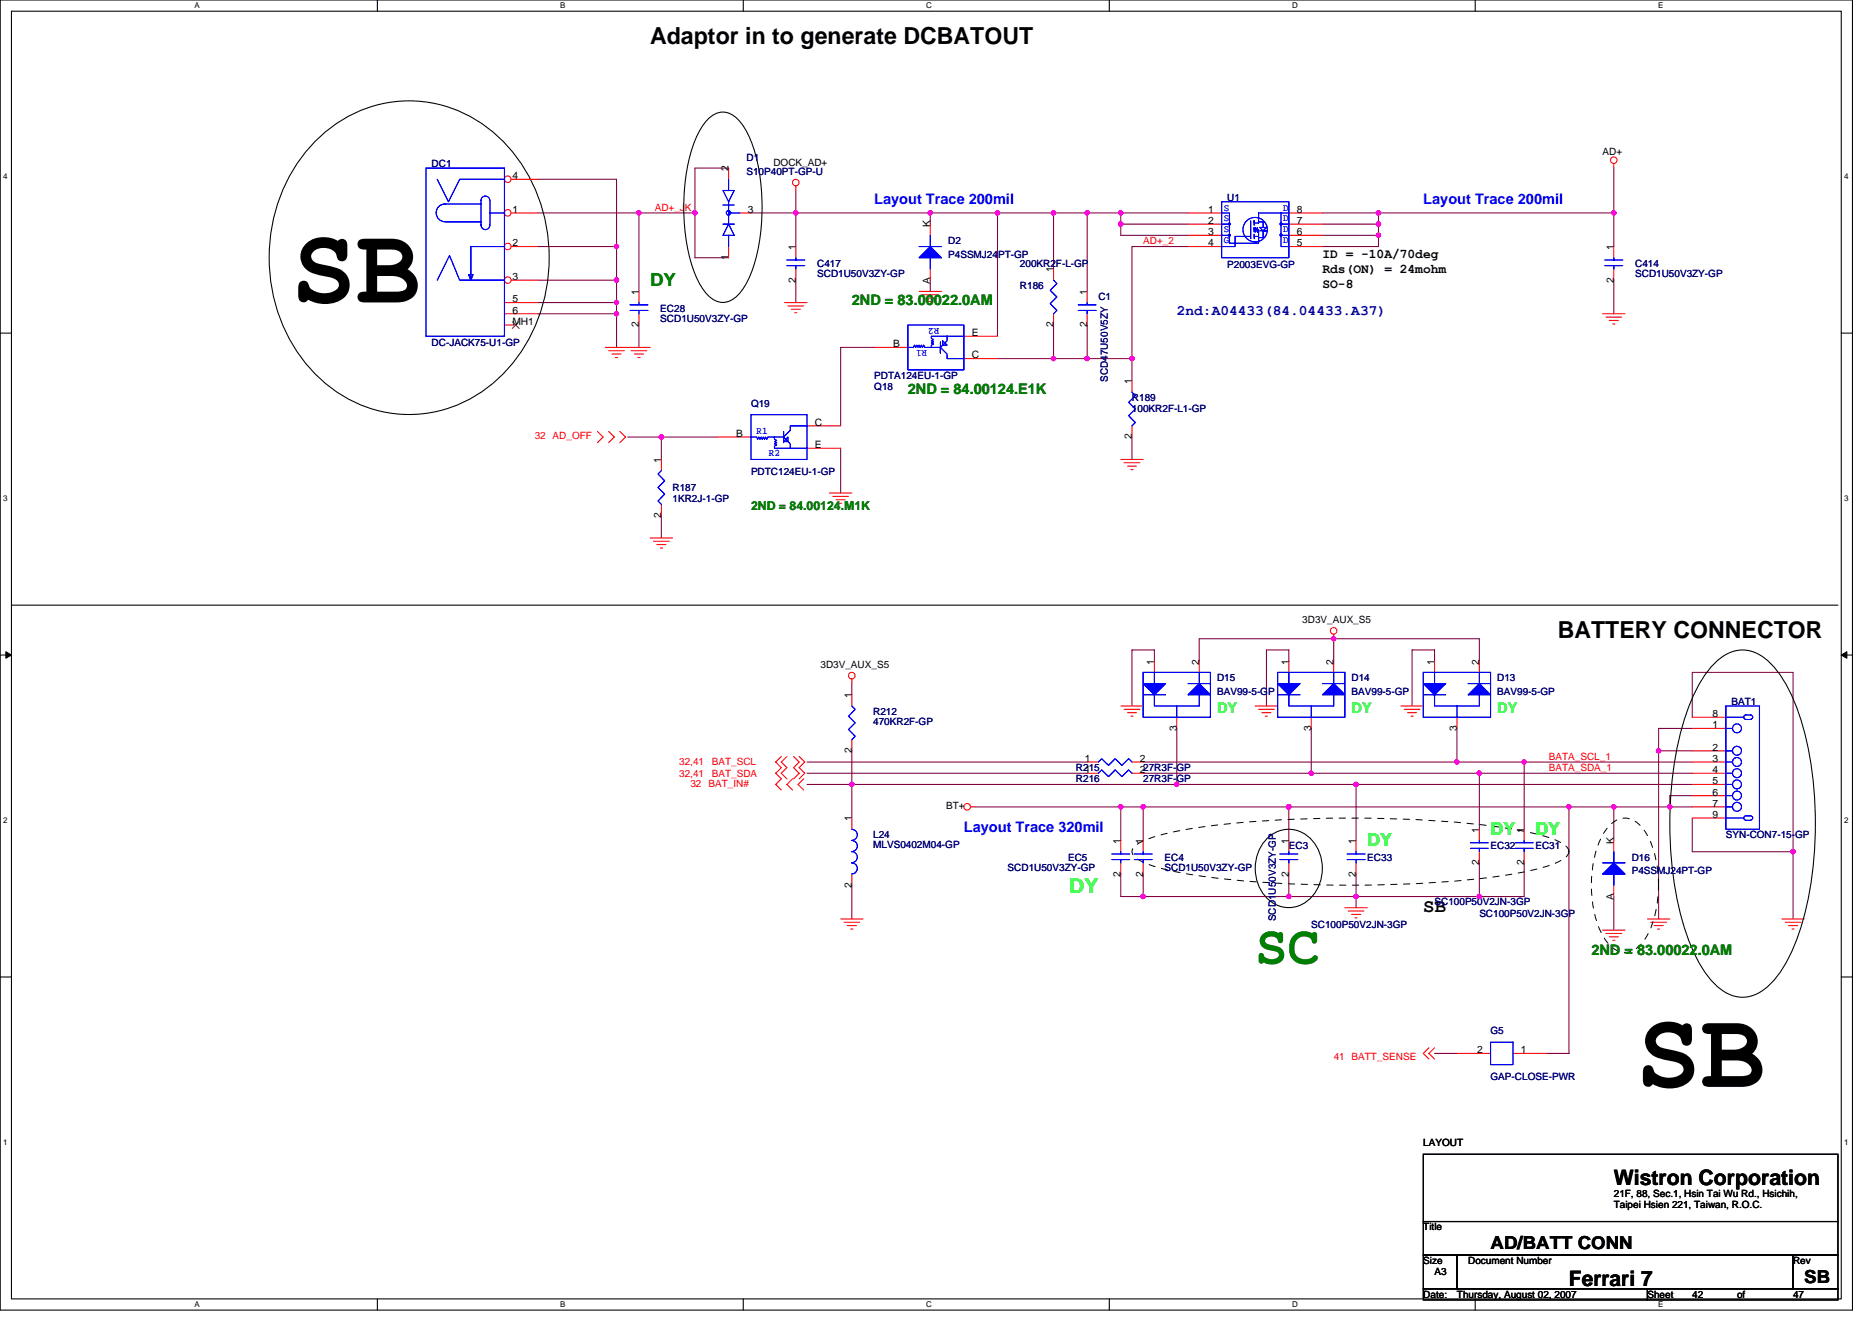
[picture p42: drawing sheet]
<svg xmlns="http://www.w3.org/2000/svg" width="297mm" height="210mm" viewBox="0 0 297 210" stroke-linecap="round" stroke-linejoin="round" font-family="sans-serif">
<defs><g id="words">
<g font-size="17.1">
<text x="46.3" y="48">SB</text>
<text x="259.6" y="172.4">SB</text>
</g>
<text font-size="8.5" fill="#008000" x="199.2" y="152.9">SC</text>
<g font-size="3.7">
<text x="103.2" y="7">Adaptor in to generate DCBATOUT</text>
<text x="247.2" y="101.3">BATTERY CONNECTOR</text>
</g>
<g font-size="3.4">
<text x="256.1" y="188">Wistron Corporation</text>
<text x="249" y="204">Ferrari 7</text>
</g>
<text font-size="3.2" fill="#0f0" x="169.7" y="141.6">DY</text>
<text font-size="3" x="225.8" y="144.8">SB</text>
<text font-size="2.8" fill="#008000" x="103.2" y="45.3">DY</text>
<g font-size="2.8" fill="#0f0">
<text x="217" y="134.2">DY</text>
<text x="236.5" y="132.4">DY</text>
<text x="243.6" y="132.4">DY</text>
</g>
<g font-size="2.8">
<text x="236.5" y="198.2">AD/BATT CONN</text>
<text x="286.3" y="203.6">SB</text>
</g>
<g font-size="2.3" fill="#00f">
<text x="138.7" y="32.4">Layout Trace 200mil</text>
<text x="225.8" y="32.4">Layout Trace 200mil</text>
<text x="152.9" y="131.9">Layout Trace 320mil</text>
</g>
<g font-size="2.3" fill="#008000">
<text x="135.2" y="48.4">2ND = 83.00022.0AM</text>
<text x="144.1" y="62.6">2ND = 84.00124.E1K</text>
<text x="252.5" y="151.5">2ND = 83.00022.0AM</text>
</g>
<text font-size="2.3" fill="#0000a0" x="186.7" y="49.9">2nd:A04433(84.04433.A37)</text>
<g font-size="2.3" fill="#00ff40">
<text x="193.1" y="113.1">DY</text>
<text x="214.5" y="113.1">DY</text>
<text x="237.6" y="113.1">DY</text>
</g>
<g font-size="2.1">
<text x="209.8" y="40.9">ID = -10A/70deg</text>
<text x="209.8" y="43.3">Rds(ON) = 24mohm</text>
<text x="209.8" y="45.7">SO-8</text>
</g>
<text font-size="1.9" fill="#008000" x="119.2" y="80.9">2ND = 84.00124.M1K</text>
<g font-size="1.6" fill="#000080">
<text x="68.5" y="26.5">DC1</text>
<text x="118.4" y="25.6">D1</text>
<text x="118.4" y="27.7">S10P40PT-GP-U</text>
<text x="194.7" y="31.8">U1</text>
<text x="150.4" y="38.8">D2</text>
<text x="150.4" y="40.9">P4SSMJ24PT-GP</text>
<text x="129.7" y="42.3">C417</text>
<text x="129.7" y="43.9">SCD1U50V3ZY-GP</text>
<text x="161.8" y="45.9">R186</text>
<text x="161.8" y="42.3">200KR2F-L-GP</text>
<text x="174.3" y="47.6">C1</text>
<text x="194.7" y="42.5">P2003EVG-GP</text>
<text x="259.5" y="42.3">C414</text>
<text x="259.5" y="43.9">SCD1U50V3ZY-GP</text>
<text x="104.8" y="49.4">EC28</text>
<text x="104.8" y="51">SCD1U50V3ZY-GP</text>
<text x="68.5" y="54.9">DC-JACK75-U1-GP</text>
<text x="119.2" y="64.5">Q19</text>
<text x="138.7" y="61.9">Q18</text>
<text x="138.7" y="60.1">PDTA124EU-1-GP</text>
<text x="175.8" y="60.6" transform="rotate(-90 175.8 60.6)">SCD47U50V5ZY</text>
<text x="179.6" y="63.6">R189</text>
<text x="179.6" y="65.4">100KR2F-L1-GP</text>
<text x="106.7" y="77.9">R187</text>
<text x="119.2" y="75.4">PDTC124EU-1-GP</text>
<text x="106.7" y="79.7">1KR2J-1-GP</text>
<text x="138.6" y="113.4">R212</text>
<text x="193.1" y="108.1">D15</text>
<text x="193.1" y="110.2">BAV99-5-GP</text>
<text x="214.5" y="108.1">D14</text>
<text x="214.5" y="110.2">BAV99-5-GP</text>
<text x="237.6" y="108.1">D13</text>
<text x="237.6" y="110.2">BAV99-5-GP</text>
<text x="274.7" y="111.8">BAT1</text>
<text x="138.6" y="115">470KR2F-GP</text>
<text x="170.7" y="122.3">R215</text>
<text x="170.7" y="124.1">R216</text>
<text x="181.4" y="124.1">27R3F-GP</text>
<text x="138.6" y="133">L24</text>
<text x="138.6" y="134.6">MLVS0402M04-GP</text>
<text x="169.5" y="136.5">EC5</text>
<text x="184.8" y="136.5">EC4</text>
<text x="204.5" y="134.8">EC3</text>
<text x="217" y="136.5">EC33</text>
<text x="236.5" y="134.8">EC32</text>
<text x="243.6" y="134.8">EC31</text>
<text x="258.9" y="136.5">D16</text>
<text x="273.9" y="133">SYN-CON7-15-GP</text>
<text x="159.9" y="138.2">SCD1U50V3ZY-GP</text>
<text x="184.8" y="138.2">SCD1U50V3ZY-GP</text>
<text x="227.6" y="143.7">SC100P50V2JN-3GP</text>
<text x="258.9" y="138.7">P4SSMJ24PT-GP</text>
<text x="202.4" y="146.2" transform="rotate(-90 202.4 146.2)">SCD1U50V3ZY-GP</text>
<text x="208.1" y="147.2">SC100P50V2JN-3GP</text>
<text x="234.7" y="145.4">SC100P50V2JN-3GP</text>
<text x="236.5" y="164.1">G5</text>
<text x="236.5" y="171.4">GAP-CLOSE-PWR</text>
</g>
<g font-size="1.6">
<text x="81.3" y="28.4">4</text>
<text x="115.6" y="27.2" transform="rotate(-90 115.6 27.2)">2</text>
<text x="122.7" y="26.3">DOCK_AD+</text>
<text x="254.3" y="24.5">AD+</text>
<text x="81.3" y="33.8">1</text>
<text x="118.6" y="33.8">3</text>
<text x="191.7" y="33.8">1</text>
<text x="191.7" y="35.5">2</text>
<text x="205.8" y="35.5">7</text>
<text x="205.8" y="33.8">8</text>
<text x="81.3" y="39.1">2</text>
<text x="115.6" y="41.3" transform="rotate(-90 115.6 41.3)">1</text>
<text x="126.3" y="39.6" transform="rotate(-90 126.3 39.6)">1</text>
<text x="147.6" y="36.1" transform="rotate(-90 147.6 36.1)">K</text>
<text x="191.7" y="37.3">3</text>
<text x="191.7" y="39.1">4</text>
<text x="205.8" y="39.1">5</text>
<text x="205.8" y="37.3">6</text>
<text x="256" y="39.6" transform="rotate(-90 256 39.6)">1</text>
<text x="81.3" y="44.4">3</text>
<text x="81.3" y="48">5</text>
<text x="101.4" y="46.8" transform="rotate(-90 101.4 46.8)">1</text>
<text x="126.3" y="44.8" transform="rotate(-90 126.3 44.8)">2</text>
<text x="147.6" y="45" transform="rotate(-90 147.6 45)">A</text>
<text x="167.1" y="43.2" transform="rotate(-90 167.1 43.2)">1</text>
<text x="172.5" y="46.8" transform="rotate(-90 172.5 46.8)">1</text>
<text x="256" y="44.8" transform="rotate(-90 256 44.8)">2</text>
<text x="81.3" y="49.8">6</text>
<text x="81.3" y="51.5">MH1</text>
<text x="101.4" y="51.9" transform="rotate(-90 101.4 51.9)">2</text>
<text x="154.2" y="53.3">E</text>
<text x="167.1" y="51.9" transform="rotate(-90 167.1 51.9)">2</text>
<text x="172.5" y="51.9" transform="rotate(-90 172.5 51.9)">2</text>
<text x="141.7" y="55.1">B</text>
<text x="154.2" y="56.9">C</text>
<text x="179.6" y="61" transform="rotate(-90 179.6 61)">1</text>
<text x="116.8" y="69.3">B</text>
<text x="129.3" y="71.1">E</text>
<text x="129.3" y="67.5">C</text>
<text x="179.6" y="69.7" transform="rotate(-90 179.6 69.7)">2</text>
<text x="104.9" y="73.4" transform="rotate(-90 104.9 73.4)">1</text>
<text x="104.9" y="82.2" transform="rotate(-90 104.9 82.2)">2</text>
<text x="206.6" y="98.8">3D3V_AUX_S5</text>
<text x="130.2" y="106">3D3V_AUX_S5</text>
<text x="183.2" y="105.4" transform="rotate(-90 183.2 105.4)">1</text>
<text x="190.3" y="105.4" transform="rotate(-90 190.3 105.4)">2</text>
<text x="204.5" y="105.4" transform="rotate(-90 204.5 105.4)">1</text>
<text x="211.6" y="105.4" transform="rotate(-90 211.6 105.4)">2</text>
<text x="227.6" y="105.4" transform="rotate(-90 227.6 105.4)">1</text>
<text x="234.7" y="105.4" transform="rotate(-90 234.7 105.4)">2</text>
<text x="135.1" y="110.8" transform="rotate(-90 135.1 110.8)">1</text>
<text x="271.7" y="113.8">8</text>
<text x="135.1" y="119.5" transform="rotate(-90 135.1 119.5)">2</text>
<text x="186.7" y="116" transform="rotate(-90 186.7 116)">3</text>
<text x="208" y="116" transform="rotate(-90 208 116)">3</text>
<text x="231.2" y="116" transform="rotate(-90 231.2 116)">3</text>
<text x="271.7" y="115.5">1</text>
<text x="271.7" y="119.1">2</text>
<text x="172.1" y="120.9">1</text>
<text x="172.1" y="122.7">1</text>
<text x="180.9" y="120.9">2</text>
<text x="180.9" y="122.7">227R3F-GP</text>
<text x="271.7" y="120.9">3</text>
<text x="271.7" y="122.7">4</text>
<text x="271.7" y="124.4">5</text>
<text x="135.1" y="130.3" transform="rotate(-90 135.1 130.3)">1</text>
<text x="150.1" y="128.4">BT+</text>
<text x="271.7" y="126.2">6</text>
<text x="271.7" y="128">7</text>
<text x="271.7" y="129.8">9</text>
<text x="177.8" y="133.9" transform="rotate(-90 177.8 133.9)">1</text>
<text x="181.4" y="133.9" transform="rotate(-90 181.4 133.9)">1</text>
<text x="204.5" y="133.9" transform="rotate(-90 204.5 133.9)">1</text>
<text x="215.2" y="133.9" transform="rotate(-90 215.2 133.9)">1</text>
<text x="234.7" y="137.3" transform="rotate(-90 234.7 137.3)">2</text>
<text x="234.7" y="132.1" transform="rotate(-90 234.7 132.1)">1</text>
<text x="241.8" y="137.3" transform="rotate(-90 241.8 137.3)">2</text>
<text x="241.8" y="132.1" transform="rotate(-90 241.8 132.1)">1</text>
<text x="256" y="133.9" transform="rotate(-90 256 133.9)">K</text>
<text x="135.1" y="140.8" transform="rotate(-90 135.1 140.8)">2</text>
<text x="177.8" y="139.1" transform="rotate(-90 177.8 139.1)">2</text>
<text x="181.4" y="139.1" transform="rotate(-90 181.4 139.1)">2</text>
<text x="204.5" y="139.1" transform="rotate(-90 204.5 139.1)">2</text>
<text x="215.2" y="139.1" transform="rotate(-90 215.2 139.1)">2</text>
<text x="256" y="142.8" transform="rotate(-90 256 142.8)">A</text>
<text x="234.4" y="167.1">2</text>
<text x="241.3" y="167.1">1</text>
<text x="225.8" y="181.9">LAYOUT</text>
<text x="256.1" y="189.9">21F, 88, Sec.1, Hsin Tai Wu Rd., Hsichih,</text>
<text x="256.1" y="191.7">Taipei Hsien 221, Taiwan, R.O.C.</text>
<text x="225.8" y="195.2">Title</text>
<text x="225.8" y="200.6">Size</text>
<text x="227.6" y="202.3">A3</text>
<text x="233" y="200.6">Document Number</text>
<text x="284.5" y="200.6">Rev</text>
<text x="225.8" y="205.9">Date:</text>
<text x="231.2" y="205.9">Thursday, August 02, 2007</text>
<text x="261.4" y="205.9">Sheet</text>
<text x="268.5" y="205.9">42</text>
<text x="275.6" y="205.9">of</text>
<text x="284.5" y="205.9">47</text>
</g>
<g font-size="1.6" fill="#f00">
<text x="103.9" y="33.4">AD+_JK</text>
<text x="181.4" y="38.8">AD+_2</text>
<text x="84.9" y="69.7">32 AD_OFF</text>
<text x="107.8" y="123.2">32,41</text>
<text x="107.8" y="121.4">32,41</text>
<text x="109.6" y="124.8">32 BAT_IN#</text>
<text x="112.9" y="123.2">BAT_SDA</text>
<text x="112.9" y="121.4">BAT_SCL</text>
<text x="245.8" y="120.5">BATA_SCL_1</text>
<text x="245.8" y="122.3">BATA_SDA_1</text>
<text x="211.6" y="168.2">41 BATT_SENSE</text>
</g>
<g font-size="1.6" fill="#00f">
<text x="194.2" y="33.4">S</text>
<text x="194.2" y="35">S</text>
<text x="203.6" y="35">D</text>
<text x="203.6" y="33.4">D</text>
<text x="194.2" y="36.8">S</text>
<text x="194.2" y="38.6">G</text>
<text x="203.6" y="38.6">D</text>
<text x="203.6" y="36.8">D</text>
<text x="149" y="52" transform="rotate(180 149 52)">R2</text>
<text x="147.1" y="55.6" transform="rotate(180 147.1 55.6)">R1</text>
<text x="120.1" y="68.8">R1</text>
<text x="122" y="72.4">R2</text>
</g>
<g font-size="1.3">
<text x="30.8" y="1.3">A</text>
<text x="88.9" y="1.3">B</text>
<text x="147" y="1.3">C</text>
<text x="205" y="1.3">D</text>
<text x="263.1" y="1.3">E</text>
<text x=".5" y="28.4">4</text>
<text x="292.6" y="28.4">4</text>
<text x=".5" y="79.5">3</text>
<text x="292.6" y="79.5">3</text>
<text x=".5" y="130.6">2</text>
<text x="292.6" y="130.6">2</text>
<text x=".5" y="181.7">1</text>
<text x="292.6" y="181.7">1</text>
<text x="30.8" y="207.4">A</text>
<text x="88.9" y="207.4">B</text>
<text x="147" y="207.4">C</text>
<text x="205" y="207.4">D</text>
<text x="263.1" y="207.4">E</text>
</g>
</g></defs>
<path d="M0 0h293.9v207.9h-293.9zM1.8 1.8h290.4v204.3h-290.4z" fill="none" stroke="#000" stroke-width=".17"/>
<g fill="#fff">
<path d="M30.8 .2h.9v1.4h-.9z"/>
<path d="M30.8 206.3h.9v1.4h-.9z"/>
</g>
<path d="M59.9 0v1.8M59.9 206.1v1.8" fill="none" stroke="#000" stroke-width=".17"/>
<g fill="#fff">
<path d="M88.9 .2h.8v1.4h-.8z"/>
<path d="M88.9 206.3h.8v1.4h-.8z"/>
</g>
<path d="M117.9 0v1.8M117.9 206.1v1.8" fill="none" stroke="#000" stroke-width=".17"/>
<g fill="#fff">
<path d="M147 .2h.9v1.4h-.9z"/>
<path d="M147 206.3h.9v1.4h-.9z"/>
</g>
<path d="M176 0v1.8M176 206.1v1.8" fill="none" stroke="#000" stroke-width=".17"/>
<g fill="#fff">
<path d="M205 .2h.9v1.4h-.9z"/>
<path d="M205 206.3h.9v1.4h-.9z"/>
</g>
<path d="M234.1 0v1.8M234.1 206.1v1.8" fill="none" stroke="#000" stroke-width=".17"/>
<g fill="#fff">
<path d="M263.1 .2h.8v1.4h-.8z"/>
<path d="M263.1 206.3h.8v1.4h-.8z"/>
<path d="M.5 27.3h.7v1.4h-.7z"/>
<path d="M292.6 27.3h.7v1.4h-.7z"/>
<path d="M.5 78.4h.7v1.4h-.7z"/>
<path d="M292.6 78.4h.7v1.4h-.7z"/>
</g>
<path d="M0 52.9h1.8M292.2 52.9h1.7" fill="none" stroke="#000" stroke-width=".17"/>
<g fill="#fff">
<path d="M.5 129.5h.7v1.4h-.7z"/>
<path d="M292.6 129.5h.7v1.4h-.7z"/>
</g>
<path d="M0 103.9h1.8M292.2 103.9h1.7" fill="none" stroke="#000" stroke-width=".17"/>
<path d="M.9 103.4l.9 .5-.9 .5zM292.2 103.9l.8-.5v1z" fill="#000" stroke="#000" stroke-width=".16"/>
<g fill="#fff">
<path d="M.5 180.5h.7v1.4h-.7z"/>
<path d="M292.6 180.5h.7v1.4h-.7z"/>
</g>
<g fill="none" stroke="#000" stroke-width=".17">
<path d="M112.6 18.7a2.93 2.93 0 0 1 4.2 0 12.4 12.4 0 0 1 3.2 6.1 32.7 32.7 0 0 1-.9 18.8 8.5 8.5 0 0 1-3 4 3.1 3.1 0 0 1-4.1-1.2 19.6 19.6 0 0 1-3.3-10.1 29.7 29.7 0 0 1 2.1-15.2l1.2-1.8zM50.5 22a20.5 20.5 0 0 1 30.1 1.3 26.9 26.9 0 0 1-1.2 36.5 20.5 20.5 0 0 1-30.2-1.3 27.1 27.1 0 0 1 0-35.2zM1.8 96h289.8M272.5 104.8a5.6 5.6 0 0 1 8 0 19.6 19.6 0 0 1 4.8 8.1 59.2 59.2 0 0 1 0 35.5 19.6 19.6 0 0 1-4.8 8.1 5.6 5.6 0 0 1-8 0 19.6 19.6 0 0 1-4.8-8.1 59.4 59.4 0 0 1 0-35.5 19.6 19.6 0 0 1 4.8-8.1zM201.3 132.8a4.9 4.9 0 0 1 7.5 1.3 6.6 6.6 0 0 1-2.6 9.6 5.2 5.2 0 0 1-6.8-4 6.8 6.8 0 0 1 1.9-6.9zM0 155h1.8M292.2 155h1.7M225.8 199.1h5.4v5.4h-5.4zM225.8 183.1h65.8v10.7h-65.8zM225.8 193.8h65.8v5.3h-65.8zM231.2 199.1h53.3v5.4h-53.3zM284.5 199.1h7.1v5.4h-7.1z"/>
<path d="M225.8 204.5h35.6v1.7h-35.6zM261.4 204.5h30.2v1.7h-30.2z"/>
</g>
<g fill="none" stroke="#800040" stroke-width=".17">
<path d="M85.4 33.8h24.9M85.4 39.1h12.4M85.4 28.4h12.4v26.7M101.4 33.8v12.4M115.6 26.7h-5.3v14.2h5.3M119.2 33.8h28.4v1.8M126.3 30.2v8.9M147.6 33.8h19.6M158.3 33.8v19.5M167.2 33.8h5.3v12.4M167.2 33.8v8.9M172.5 33.8h16"/>
<path d="M177.8 33.8v3.5h10.7M177.8 35.6h10.7M188.5 39.1h-8.9v21.4M209.8 33.8h46.3M209.8 35.6h8.9M209.8 37.3h8.9M218.7 33.8v5.3h-8.9M256.1 26.7v12.4M85.4 44.4h12.4M85.4 48h12.4M85.4 49.8h12.4M101.4 51.6v3.5"/>
<path d="M126.3 44.4v3.6M138.7 55.1h-5.3v12.5M147.6 44.4v1.8M158.3 56.9h21.3M167.2 51.6v5.3M172.5 51.6v5.3M256.1 44.4v5.4M99.6 69.3h14.2M104.9 69.3v3.6M133.4 71.1v7.1M179.6 69.3v3.6M104.9 81.8v3.5"/>
<path d="M135.2 108.5v1.7M135.2 119.1v10.7M183.2 104.9v-1.8h-3.6v8.9M186.7 115.6v8.9M190.3 104.9v-3.6h44.4v3.6M204.5 104.9v-1.8h-3.5v8.9M208.1 115.6v7.1M211.6 101.3v3.6M227.6 104.9v-1.8h-3.5v8.9M231.2 115.6v5.3M263.2 119.1v26.7M268.5 115.6h-5.3v3.5h5.3"/>
<path d="M268.5 113.8v-7.1h16v28.4M128.1 120.9h44.4M128.1 122.7h44.4M128.1 124.5h140.4M154.7 128h94.3M177.8 128v5.3M177.8 138.7v3.5h56.9M181.4 120.9h87.1M181.4 128v5.3M181.4 138.7v3.5M181.4 122.7h26.7M204.5 128v5.3"/>
<path d="M204.5 138.7v3.5M208.1 122.7h26.6v8.9M215.2 124.5v8.8M215.2 138.7v5.3M234.7 136.9v5.3h7.1v-5.3M234.7 122.7h33.8M241.8 120.9v10.7M249 128h7.1v5.3M249 128v39.1h-3.6M256.1 128h12.4M268.5 129.8v5.3h16v10.7M268.5 126.2h-3.5v1.8"/>
<path d="M135.2 140.5v5.3M256.1 142.2v5.4M227.6 167.1h3.6"/>
</g>
<g fill="#f0f" stroke="#f0f" stroke-width=".17">
<circle cx="147.6" cy="33.8" r=".35"/>
<circle cx="241.8" cy="120.9" r=".35"/>
<circle cx="204.5" cy="128" r=".35"/>
<circle cx="181.4" cy="128" r=".35"/>
<circle cx="97.8" cy="39.1" r=".35"/>
<circle cx="104.9" cy="69.3" r=".35"/>
<circle cx="177.8" cy="35.5" r=".35"/>
<circle cx="177.8" cy="33.8" r=".35"/>
<circle cx="179.6" cy="56.9" r=".35"/>
<circle cx="167.2" cy="56.9" r=".35"/>
<circle cx="256.1" cy="33.8" r=".35"/>
<circle cx="218.7" cy="33.8" r=".35"/>
<circle cx="167.2" cy="33.8" r=".35"/>
<circle cx="172.5" cy="56.9" r=".35"/>
<circle cx="218.7" cy="37.3" r=".35"/>
<circle cx="158.3" cy="33.8" r=".35"/>
<circle cx="177.8" cy="128" r=".35"/>
<circle cx="215.2" cy="142.2" r=".35"/>
<circle cx="204.5" cy="142.2" r=".35"/>
<circle cx="215.2" cy="124.4" r=".35"/>
<circle cx="181.4" cy="142.2" r=".35"/>
<circle cx="234.7" cy="142.2" r=".35"/>
<circle cx="172.5" cy="33.8" r=".35"/>
<circle cx="218.7" cy="35.5" r=".35"/>
<circle cx="135.2" cy="124.4" r=".35"/>
<circle cx="126.3" cy="33.8" r=".35"/>
<circle cx="97.8" cy="44.4" r=".35"/>
<circle cx="208.1" cy="122.7" r=".35"/>
<circle cx="211.6" cy="101.3" r=".35"/>
<circle cx="186.7" cy="124.4" r=".35"/>
<circle cx="97.8" cy="49.8" r=".35"/>
<circle cx="234.7" cy="122.7" r=".35"/>
<circle cx="231.2" cy="120.9" r=".35"/>
<circle cx="264.9" cy="128" r=".35"/>
<circle cx="101.4" cy="33.8" r=".35"/>
<circle cx="97.8" cy="48" r=".35"/>
<circle cx="256.1" cy="128" r=".35"/>
<circle cx="263.2" cy="119.1" r=".35"/>
<circle cx="248.9" cy="128" r=".35"/>
<circle cx="110.3" cy="33.8" r=".35"/>
<circle cx="284.5" cy="135.1" r=".35"/>
</g>
<g fill="none" stroke="#f00" stroke-width=".17">
<path d="M126.3 29.5v.7M256.1 26v.7M256.1 39.1v1.8M96.1 55.1h7.1M96.6 55.6h2.5M97.1 56.2h1.4M97.7 56.7h.3M100.1 55.6h2.5M100.7 56.2h1.4M101.2 56.7h.4M101.4 46.2v1.8M101.4 49.8v1.8"/>
<path d="M124.5 48h3.6M125 48.5h2.5M125.6 49.1h1.4M126.1 49.6h.3M138.7 55.1h5.4M145.8 46.2h3.6M146.4 46.8h2.5M146.9 47.3h1.4M147.4 47.8h.4M152.9 53.3h5.4M152.9 56.9h5.4M254.3 49.8h3.5"/>
<path d="M254.8 50.3h2.5M255.4 50.8h1.4M255.9 51.4h.3M256.1 42.7v1.7M94.8 68.5l.9 .8-.9 .9M96.6 68.5l.9 .8-.9 .9M98.4 68.5l.8 .8-.8 .9M131.6 78.2h3.6M132.1 78.8h2.5M132.7 79.3h1.4M133.2 79.8h.4M177.8 72.9h3.6"/>
<path d="M178.4 73.4h2.5M178.9 74h1.4M179.4 74.5h.4M103.2 85.3h3.5M103.7 85.9h2.5M104.2 86.4h1.5M104.8 87h.3M135.2 107.7v.8M177.8 112h3.6M178.4 112.5h2.5M178.9 113.1h1.4M179.4 113.6h.4"/>
<path d="M199.2 112h3.5M199.7 112.5h2.5M200.2 113.1h1.5M200.8 113.6h.3M204.5 104.9v1.8M208.1 113.8v1.8M211.6 100.6v.7M211.6 104.9v1.8M222.3 112h3.5M222.8 112.5h2.5M223.3 113.1h1.5M223.9 113.6h.3"/>
<path d="M124 120l-.9 .9 .9 .9-.9 .9 .9 .9-.9 .9 .9 .8M124.9 120l-.9 .9 .9 .9-.9 .9 .9 .9M125.7 123.6l-.8 .9 .8 .8M125.9 120l.9 .9-.9 .9 .9 .9-.9 .9M126.8 120l.9 .9-.9 .9 .9 .9-.9 .9M127.5 123.6l-.9 .9 .9 .8M135.2 129.8v1.8M135.2 138.7v1.8M154 128h.7M172.5 120.9h1.8M179.6 120.9h1.8M234.7 131.6v1.7"/>
<path d="M234.7 135.1v1.8M133.4 145.8h3.5M133.9 146.3h2.5M134.4 146.9h1.5M135 147.4h.3M213.4 144h3.6M213.9 144.5h2.5M214.5 145.1h1.4M215 145.6h.3M254.3 147.6h3.5M254.8 148.1h2.5M255.4 148.6h1.4"/>
<path d="M255.9 149.2h.3M261.4 145.8h3.6M261.9 146.3h2.5M262.5 146.9h1.4M263 147.4h.4M282.7 145.8h3.6M283.3 146.3h2.5M283.8 146.9h1.4M284.3 147.4h.4M226.7 166.2l-.9 .9 .9 .9M227.6 166.2l-.9 .9 .9 .9"/>
<circle cx="126.3" cy="29" r=".52"/>
<circle cx="256.1" cy="25.4" r=".52"/>
<circle cx="135.2" cy="107.2" r=".52"/>
<circle cx="211.6" cy="100.1" r=".52"/>
<circle cx="153.5" cy="128" r=".52"/>
</g>
<path d="M180.1 134.2a16.8 16.8 0 0 1 6.9-2.4 166.4 166.4 0 0 1 33.2-1.9 126.9 126.9 0 0 1 23 2.3 14.5 14.5 0 0 1 5.2 2 1.07 1.07 0 0 1 0 1.8 16.8 16.8 0 0 1-6.8 2.4 165.6 165.6 0 0 1-33.2 2 126.2 126.2 0 0 1-23.1-2.4 14.5 14.5 0 0 1-5.2-2 1.07 1.07 0 0 1 0-1.8zM255.8 130.6a3.1 3.1 0 0 1 4.7 .6 14.8 14.8 0 0 1 2.7 9.2 14.8 14.8 0 0 1-2.7 9.3 3.2 3.2 0 0 1-5.4 0 14.9 14.9 0 0 1-2.6-9.3 14.8 14.8 0 0 1 2.6-9.2z" fill="none" stroke="#000" stroke-width=".16" stroke-dasharray="1 1 1 1 1 1 1 1"/>
<g fill="#00f" stroke="#00f" stroke-width=".17">
<path d="M202.7 108.5h3.6l-1.8 1.7z" fill-rule="evenodd"/>
<path d="M211.6 108.5l1.8 1.7h-3.6z" fill-rule="evenodd"/>
<path d="M202.7 108.5h3.6l-1.8 1.7z" fill-rule="evenodd"/>
<path d="M211.6 108.5l1.8 1.7h-3.6z" fill-rule="evenodd"/>
</g>
<g fill="none" stroke="#00f" stroke-width=".17">
<path d="M100 48.4h2.8M100 49.3h2.8M101.4 48v.4M101.4 49.3v.5M144.1 51.6h8.8v7.1h-8.8zM149.2 54.2v.9l1.1 1.1v.7h2.6M149.6 54.1l.7 .7h-.7zM150.3 53.3h-2.5v.4l.3 .2-.3 .2 .3 .1-.3 .2 .3 .2-.3 .2v.3M152.9 53.3h-2.6v.8l-1.1 1v.9v-.9h-2.5l-.1-.3-.2 .3-.2-.3-.2 .3-.2-.3-.1 .3-.2-.3-.2 .3-.2-.3-.2 .3h-.8M254.7 41.3h2.8M254.7 42.1h2.8M256.1 40.9v.4"/>
<path d="M256.1 42.1v.6M202.7 106.7h10.7v7.1h-10.7zM202.7 110.2h3.6M204.5 110.2v1.8h7.1v-1.8M204.5 106.7v1.8M208.1 112v1.8M209.8 108.5h3.6M211.6 106.7v1.8M135.1 131.6a.88 .88 0 0 1 .9 .9 .88 .88 0 0 1-.9 .8M135.1 133.3a.88 .88 0 0 1 .9 .9 .88 .88 0 0 1-.9 .9 .89 .89 0 0 1 .9 .9 .89 .89 0 0 1-.9 .9 .89 .89 0 0 1 .9 .9 .89 .89 0 0 1-.9 .9M174.3 120.9l.5-.5 1.1 1 1.1-1 1 1 1.1-1 .5 .5M233.3 133.7h2.9"/>
<path d="M233.3 134.6h2.9M234.7 133.3v.4M234.7 134.6v.5"/>
</g>
<circle cx="80.6" cy="33.8" r=".52" fill="#fff" stroke="#f00" stroke-width=".17"/>
<path d="M81.1 33.8h4.3" fill="none" stroke="#f00" stroke-width=".17"/>
<circle cx="80.6" cy="39.1" r=".52" fill="#fff" stroke="#f00" stroke-width=".17"/>
<path d="M81.1 39.1h4.3" fill="none" stroke="#f00" stroke-width=".17"/>
<circle cx="80.6" cy="28.4" r=".52" fill="#fff" stroke="#f00" stroke-width=".17"/>
<path d="M81.1 28.4h4.3" fill="none" stroke="#f00" stroke-width=".17"/>
<circle cx="80.6" cy="44.4" r=".52" fill="#fff" stroke="#f00" stroke-width=".17"/>
<g fill="none" stroke="#f00" stroke-width=".17">
<path d="M115.6 26.7v1.7M115.6 39.1v1.8M117.4 33.8h1.8M126.3 39.1v1.8M147.6 35.6v1.7M188.5 33.8h5.3M188.5 35.6h5.3M188.5 37.3h5.3M188.5 39.1h5.3M204.5 33.8h5.3M204.5 35.6h5.3M204.5 37.3h5.3"/>
<path d="M204.5 39.1h5.3M80 48h5.4M80 49.8h5.4M80 51.6h1.8M81.1 44.4h4.3M126.3 42.7v1.7M147.6 42.7v1.7M167.2 42.7v1.7M167.2 49.8v1.8M172.5 46.2v1.8M172.5 49.8v1.8M104.9 72.9v1.8"/>
<path d="M113.8 69.3h5.4M128.1 71.1h5.3M128.1 67.6h5.3M179.6 60.5v1.7M179.6 67.6v1.7M104.9 80v1.8M135.2 110.2v1.8M135.2 117.3v1.8M183.2 104.9v1.8M186.7 113.8v1.8M190.3 104.9v1.8M227.6 104.9v1.8"/>
<path d="M231.2 113.8v1.8M234.7 104.9v1.8M268.5 113.8h5.4M268.5 115.6h5.4M268.5 119.1h5.4M172.5 122.7h1.8M177.8 133.3v1.8M177.8 136.9v1.8M179.6 122.7h1.8M181.4 133.3v1.8M181.4 136.9v1.8M204.5 133.3v1.8"/>
<path d="M204.5 136.9v1.8M215.2 133.3v1.8M215.2 136.9v1.8M241.8 131.6v1.7M241.8 135.1v1.8M256.1 133.3v1.8M268.5 120.9h5.4M268.5 122.7h5.4M268.5 124.5h5.4M268.5 126.2h5.4M268.5 128h5.4M268.5 129.8h5.4"/>
<path d="M256.1 140.5v1.7M231.2 167.1h5.3M240.1 167.1h5.3"/>
</g>
<path d="M81.3 51l1.1 1.1M82.4 51l-1.1 1.1" fill="none" stroke="#804000" stroke-width=".16"/>
<g fill="none" stroke="#00f" stroke-width=".17">
<path d="M67.6 26.7h12.4v26.6h-12.4zM69.4 28.4l1.8 3.6 1.7-3.6h7.1M76.3 31.8v3.4h-5.7a1.41 1.41 0 0 1-1.4-1.4 1.41 1.41 0 0 1 1.4-1.4h5.7M76.3 35.7a.7 .7 0 0 0 .7 .7 .7 .7 0 0 0 .7-.7M76.3 31.8a.7 .7 0 0 1 .7-.7 .7 .7 0 0 1 .7 .7M76.3 35.2v.5M77.7 31.8v3.9M77.7 33.8h2.3M80 39.1h-5.3v5.2M114.7 30.2h1.8l-.9 1.8zM114.7 35.6h1.8M114.7 32.5h1.8"/>
<path d="M115.6 35.6l.9 1.7h-1.8zM115.6 33.8h1.8M115.6 28.4v1.8M115.6 32v3.6M115.6 37.3v1.8M145.8 39.1h3.6M147.6 37.3v1.8M193.8 33.8h1.3v4.8h4.6v-2.2h-.7v-.3v.7M193.8 32h10.7v8.9h-10.7zM193.8 37.3h1.3M193.8 35.6h1.3M194.9 35.4h.3v.3h-.3z"/>
<path d="M194.9 37.2h.3v.2h-.3zM198.5 37.5h-2.5v1.6h-2.2M198.5 35v2.9M199 37.5h.7M199 37.2v.7M199.5 36.1v.7v-.4l-.3 .4v-.7l.3 .3h.2M199.7 35.2h.7v.9M199.9 36.6h1.1h-.6l.6-.5h-1.1l.5 .5v1.1h-.7M203.1 37.2h.3v.2h-.3zM203.1 35.4h.3v.3h-.3zM203.3 33.8v5.3h1.2M203.3 37.3h1.2"/>
<path d="M203.3 35.6h1.2M204.5 33.8h-4.8v1.6h-.7v-.4v.7M69.4 44.4l1.9-3.9 1.6 3.9h7.1M74.4 43.6h.7l-.4 .8zM124.9 41.3h2.8M124.9 42.1h2.8M126.3 40.9v.4M126.3 42.1v.6M147.6 40.9v1.8M167.2 44.4l.5 .6-1.1 1.1 1.1 1-1.1 1.1 1.1 1.1-.5 .5M171.1 48.4h2.8M171.1 49.3h2.8"/>
<path d="M172.5 48v.4M172.5 49.3v.5M104.9 74.7l-.5 .5 1.1 1.1-1.1 1 1.1 1.1-1.1 1.1 .5 .5M119.2 69.3h.9l.1 .4 .2-.4 .2 .4 .2-.4 .1 .4 .2-.4 .2 .4 .2-.4 .2 .4 .1-.4h2.5v-.8v1.7M119.2 65.8h8.9v7.1h-8.9zM122.9 69.3v.4l.4 .2-.4 .2 .4 .1-.4 .2 .4 .2-.4 .2v.3h2.5M125 69.3v.8h-.7zM128.1 67.6h-2.7v.7l-1.1 1 1.1 1.1v.7h2.7M179.6 62.2l.5 .6-1 1 1 1.1-1 1.1 1 1-.5 .6M135.2 112l.5 .5-1.1 1.1 1.1 1.1-1.1 1 1.1 1.1-.5 .5M181.4 106.7h10.7v7.1h-10.7zM181.4 110.2h3.6"/>
<path d="M183.2 110.2v1.8h7.1v-1.8M183.2 106.7v1.8M186.7 112v1.8M188.5 108.5h3.6M190.3 106.7v1.8M225.8 110.2h3.6M225.8 106.7h10.7v7.1h-10.7zM227.6 110.2v1.8h7.1v-1.8M227.6 106.7v1.8M231.2 112v1.8M233 108.5h3.5M234.7 106.7v1.8"/>
<path d="M273.9 112h5.3v19.6h-5.3zM273.9 113.8h2.8M273.9 115.6h1M273.9 119.1h1M277 114.1a.35 .35 0 0 1-.3-.3 .35 .35 0 0 1 .3-.4h.8a.35 .35 0 0 1 .3 .4 .35 .35 0 0 1-.4 .3M277 114.2h.8M174.3 122.7l.5-.5 1.1 1 1.1-1 1 1 1.1-1 .5 .5M176.4 135.5h2.9M176.4 136.4h2.9M177.8 135.1v.4M177.8 136.4v.5M180 135.5h2.8"/>
<path d="M180 136.4h2.8M181.4 135.1v.4M181.4 136.4v.5M203.1 135.5h2.8M203.1 136.4h2.8M204.5 135.1v.4M204.5 136.4v.5M213.8 135.5h2.8M213.8 136.4h2.8M215.2 135.1v.4M215.2 136.4v.5M240.4 133.7h2.9"/>
<path d="M240.4 134.6h2.9M241.8 133.3v.4M241.8 134.6v.5M254.3 136.9h3.5M256.1 135.1v1.8M256.1 138.7v1.8M273.9 120.9h1M273.9 122.7h1M273.9 124.5h1M273.9 126.2h1M273.9 128h1M273.9 129.8h2.8"/>
<path d="M277 130.1a.35 .35 0 0 1-.3-.3 .35 .35 0 0 1 .3-.4h.8a.35 .35 0 0 1 .3 .4 .35 .35 0 0 1-.4 .3M277 130.2h.8M236.5 165.4h3.6v3.5h-3.6z"/>
<circle cx="115.6" cy="33.8" r=".35"/>
<circle cx="199.2" cy="36.4" r="1.94"/>
<circle cx="275.6" cy="115.6" r=".71"/>
<circle cx="275.6" cy="119.1" r=".71"/>
<circle cx="275.6" cy="126.2" r=".71"/>
<circle cx="275.6" cy="120.9" r=".71"/>
<circle cx="275.6" cy="122.7" r=".71"/>
<circle cx="275.6" cy="128" r=".71"/>
<circle cx="275.6" cy="124.4" r=".71"/>
</g>
<g fill="#00f" stroke="#00f" stroke-width=".17">
<path d="M181.4 108.5h3.6l-1.8 1.7z" fill-rule="evenodd"/>
<path d="M190.3 108.5l1.8 1.7h-3.6z" fill-rule="evenodd"/>
<path d="M181.4 108.5h3.6l-1.8 1.7z" fill-rule="evenodd"/>
<path d="M190.3 108.5l1.8 1.7h-3.6z" fill-rule="evenodd"/>
<path d="M225.8 108.5h3.6l-1.8 1.7z" fill-rule="evenodd"/>
<path d="M234.7 108.5l1.8 1.7h-3.5z" fill-rule="evenodd"/>
<path d="M225.8 108.5h3.6l-1.8 1.7z" fill-rule="evenodd"/>
<path d="M234.7 108.5l1.8 1.7h-3.5z" fill-rule="evenodd"/>
<path d="M145.8 40.9l1.8-1.8 1.8 1.8z" fill-rule="evenodd"/>
<path d="M145.8 40.9l1.8-1.8 1.8 1.8z" fill-rule="evenodd"/>
<path d="M256.1 136.9l1.7 1.8h-3.5z" fill-rule="evenodd"/>
<path d="M256.1 136.9l1.7 1.8h-3.5z" fill-rule="evenodd"/>
</g>
<g fill="#f0f" stroke="#f0f" stroke-width=".17">
<circle cx="147.6" cy="33.8" r=".35"/>
<circle cx="241.8" cy="120.9" r=".35"/>
<circle cx="204.5" cy="128" r=".35"/>
<circle cx="181.4" cy="128" r=".35"/>
<circle cx="97.8" cy="39.1" r=".35"/>
<circle cx="104.9" cy="69.3" r=".35"/>
<circle cx="177.8" cy="35.5" r=".35"/>
<circle cx="177.8" cy="33.8" r=".35"/>
<circle cx="179.6" cy="56.9" r=".35"/>
<circle cx="167.2" cy="56.9" r=".35"/>
<circle cx="256.1" cy="33.8" r=".35"/>
<circle cx="218.7" cy="33.8" r=".35"/>
<circle cx="167.2" cy="33.8" r=".35"/>
<circle cx="172.5" cy="56.9" r=".35"/>
<circle cx="218.7" cy="37.3" r=".35"/>
<circle cx="158.3" cy="33.8" r=".35"/>
<circle cx="177.8" cy="128" r=".35"/>
<circle cx="215.2" cy="142.2" r=".35"/>
<circle cx="204.5" cy="142.2" r=".35"/>
<circle cx="215.2" cy="124.4" r=".35"/>
<circle cx="181.4" cy="142.2" r=".35"/>
<circle cx="234.7" cy="142.2" r=".35"/>
<circle cx="172.5" cy="33.8" r=".35"/>
<circle cx="218.7" cy="35.5" r=".35"/>
<circle cx="135.2" cy="124.4" r=".35"/>
<circle cx="126.3" cy="33.8" r=".35"/>
<circle cx="97.8" cy="44.4" r=".35"/>
<circle cx="208.1" cy="122.7" r=".35"/>
<circle cx="211.6" cy="101.3" r=".35"/>
<circle cx="186.7" cy="124.4" r=".35"/>
<circle cx="97.8" cy="49.8" r=".35"/>
<circle cx="234.7" cy="122.7" r=".35"/>
<circle cx="231.2" cy="120.9" r=".35"/>
<circle cx="264.9" cy="128" r=".35"/>
<circle cx="101.4" cy="33.8" r=".35"/>
<circle cx="97.8" cy="48" r=".35"/>
<circle cx="256.1" cy="128" r=".35"/>
<circle cx="263.2" cy="119.1" r=".35"/>
<circle cx="248.9" cy="128" r=".35"/>
<circle cx="110.3" cy="33.8" r=".35"/>
<circle cx="284.5" cy="135.1" r=".35"/>
</g>
<use href="#words"/>
</svg>
